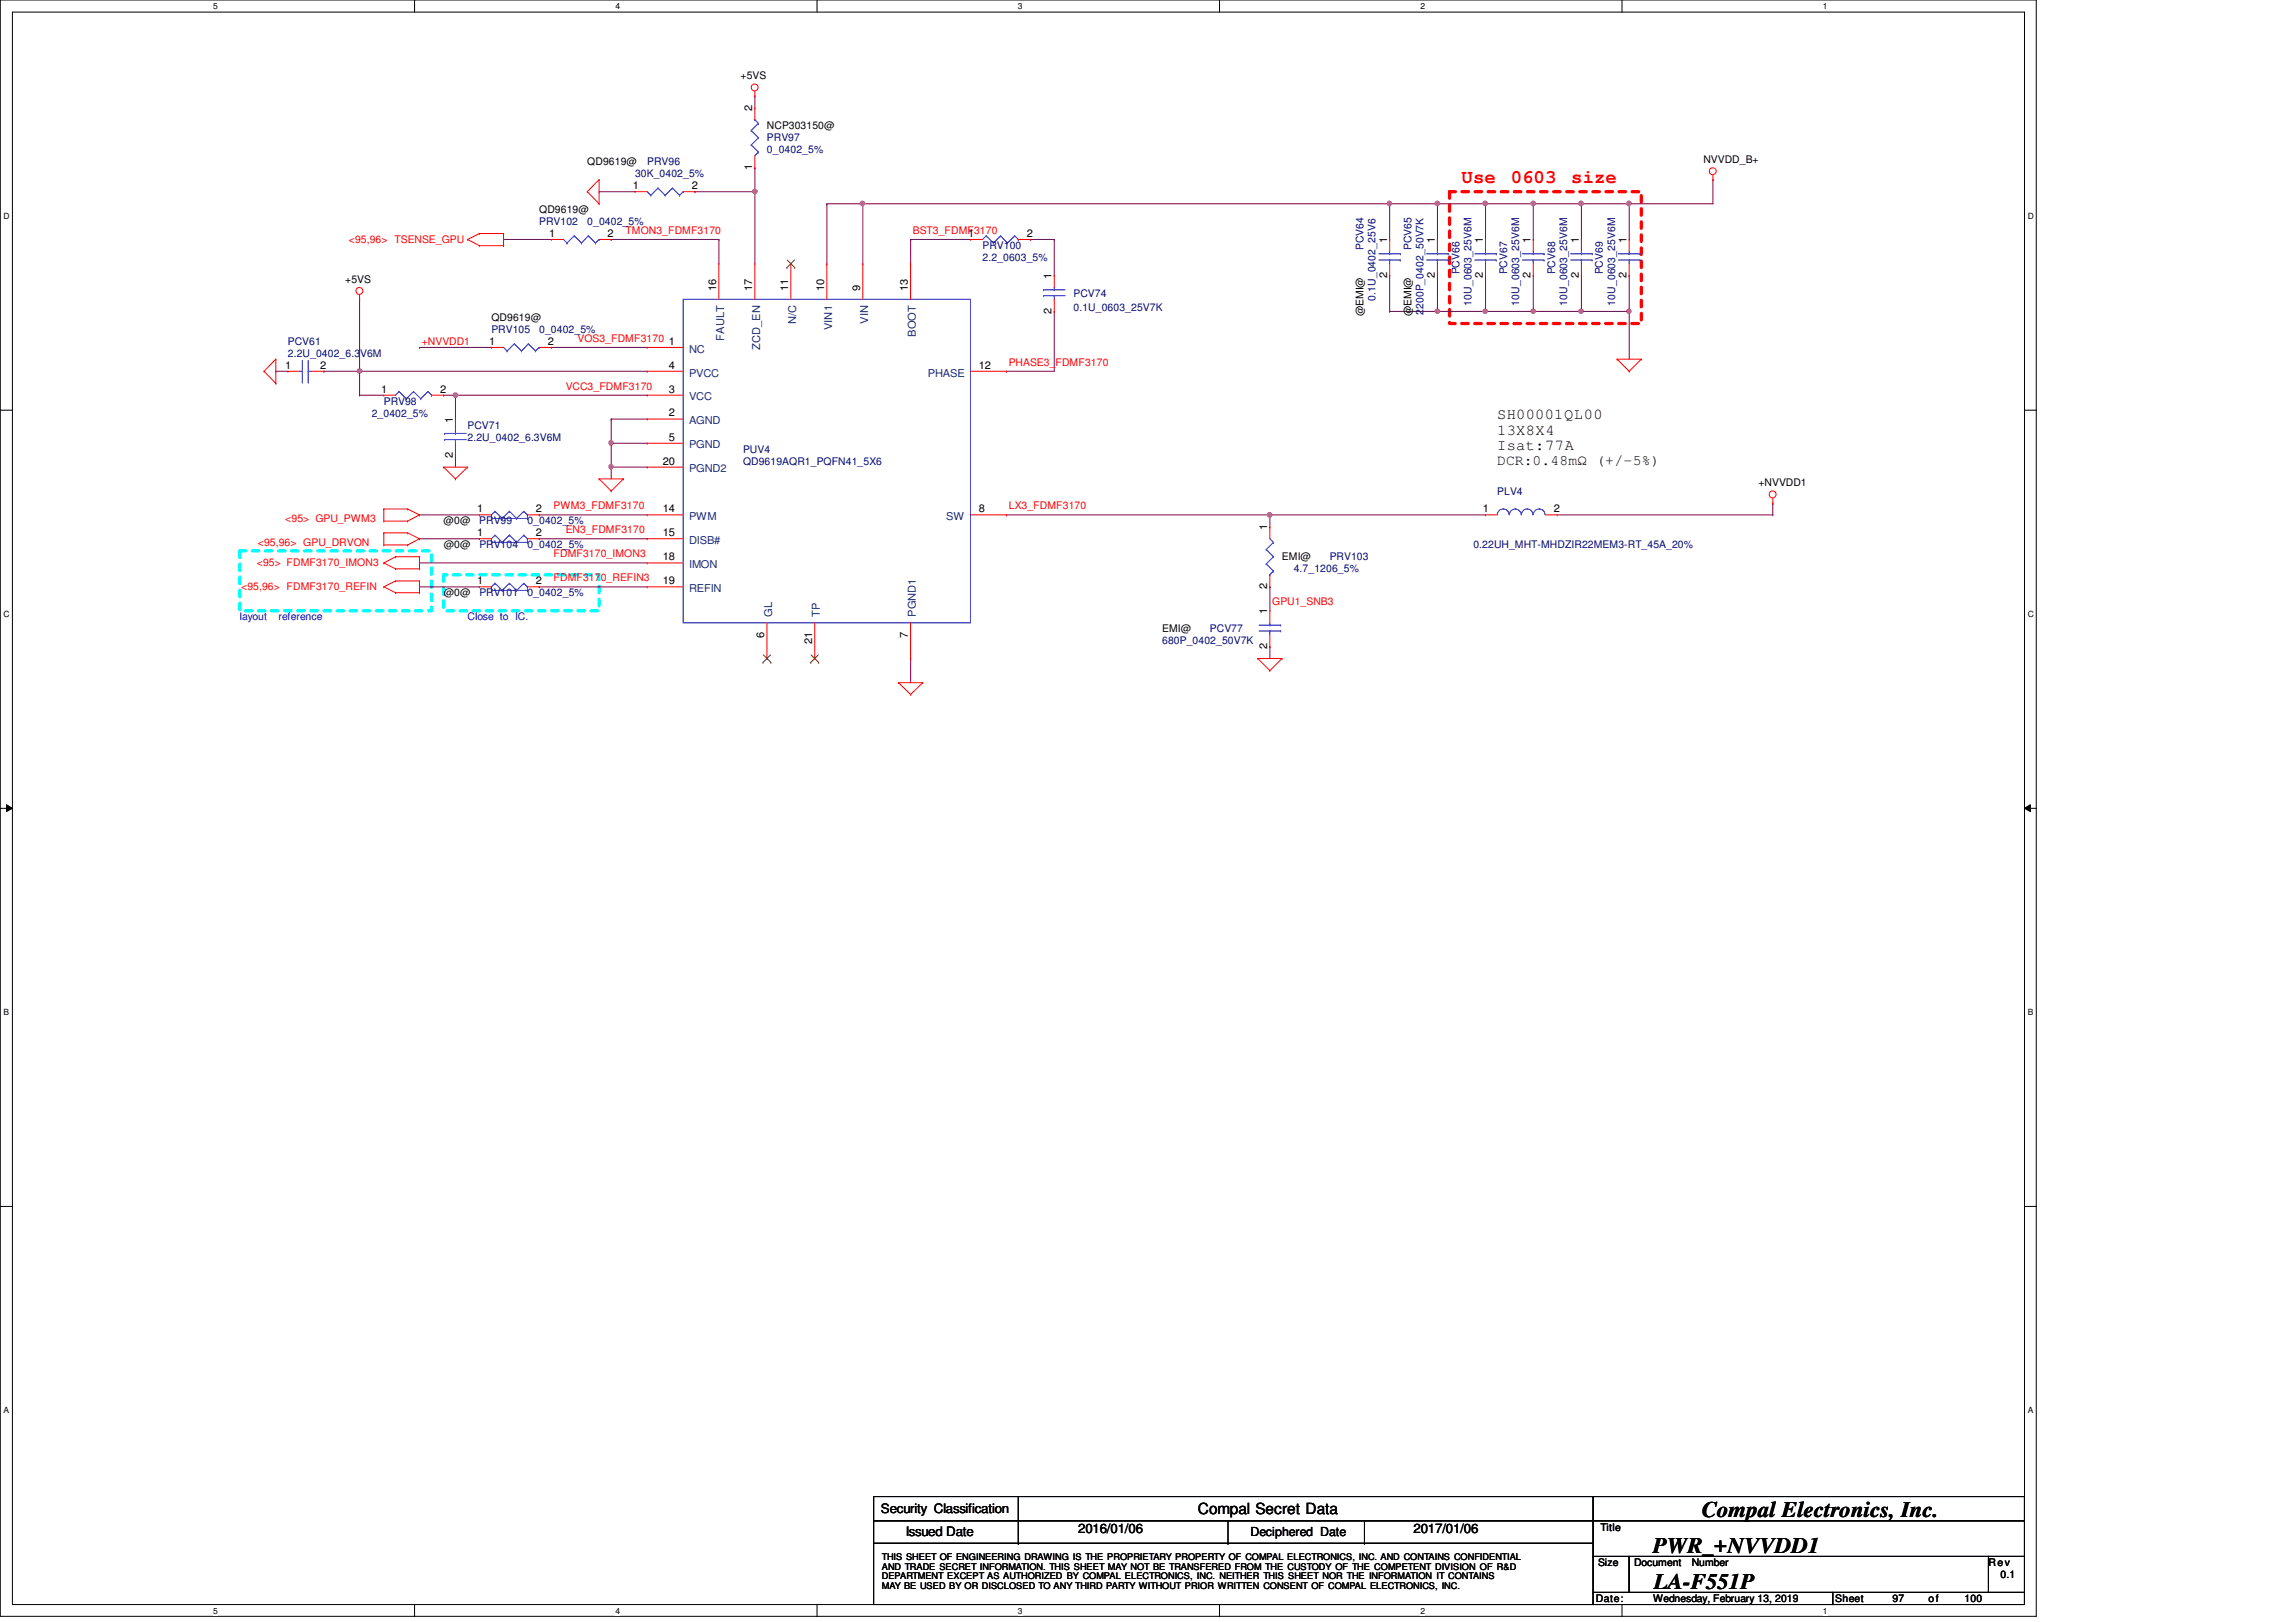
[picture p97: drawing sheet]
<svg xmlns="http://www.w3.org/2000/svg" width="297mm" height="210mm" viewBox="0 0 297 210" stroke-linecap="round" stroke-linejoin="round" font-family="sans-serif">
<defs><g id="words">
<g font-size="2.9">
<text x="220.1" y="196.3">Compal Electronics, Inc.</text>
<text x="213.7" y="201">PWR_+NVVDD1</text>
<text x="213.9" y="205.6">LA-F551P</text>
</g>
<g font-size="2.5" fill="#f00">
<text x="189.1" y="23.7">Use</text>
<text x="195.4" y="23.7">0603</text>
<text x="203.3" y="23.7">size</text>
</g>
<g font-size="2">
<text x="193.7" y="54.3">SH00001QL00</text>
<text x="193.7" y="56.3">13X8X4</text>
<text x="193.7" y="58.3">Isat:77A</text>
<text x="155" y="196">Compal Secret Data</text>
</g>
<text font-size="1.9" x="193.7" y="60.2">DCR:0.48mΩ (+/-5%)</text>
<g font-size="1.7">
<text x="114" y="195.8">Security Classification</text>
<text x="117.2" y="198.8">Issued Date</text>
<text x="139.5" y="198.3">2016/01/06</text>
<text x="182.9" y="198.3">2017/01/06</text>
</g>
<text font-size="1.6" x="161.8" y="198.8">Deciphered Date</text>
<g font-size="1.4">
<text x="95.8" y="10.2">+5VS</text>
<text x="97.3" y="14.4" transform="rotate(-90 97.3 14.4)">2</text>
<text x="99.2" y="16.7">NCP303150@</text>
<text x="76" y="21.4">QD9619@</text>
<text x="97.3" y="22.1" transform="rotate(-90 97.3 22.1)">1</text>
<text x="220.4" y="21.1">NVVDD_B+</text>
<text x="69.8" y="27.6">QD9619@</text>
<text x="81.9" y="24.5">1</text>
<text x="89.5" y="24.5">2</text>
<text x="71" y="30.6">1</text>
<text x="78.6" y="30.6">2</text>
<text x="125.3" y="30.6">1</text>
<text x="132.8" y="30.6">2</text>
<text x="179.4" y="31.5" transform="rotate(-90 179.4 31.5)">1</text>
<text x="185.6" y="31.5" transform="rotate(-90 185.6 31.5)">1</text>
<text x="191.8" y="31.5" transform="rotate(-90 191.8 31.5)">1</text>
<text x="198" y="31.5" transform="rotate(-90 198 31.5)">1</text>
<text x="204.3" y="31.5" transform="rotate(-90 204.3 31.5)">1</text>
<text x="210.4" y="31.5" transform="rotate(-90 210.4 31.5)">1</text>
<text x="44.7" y="36.6">+5VS</text>
<text x="63.6" y="41.5">QD9619@</text>
<text x="92.7" y="37.6" transform="rotate(-90 92.7 37.6)">16</text>
<text x="97.3" y="37.6" transform="rotate(-90 97.3 37.6)">17</text>
<text x="102" y="37.6" transform="rotate(-90 102 37.6)">11</text>
<text x="106.6" y="37.6" transform="rotate(-90 106.6 37.6)">10</text>
<text x="111.3" y="37.6" transform="rotate(-90 111.3 37.6)">9</text>
<text x="117.5" y="37.6" transform="rotate(-90 117.5 37.6)">13</text>
<text x="136.1" y="40.6" transform="rotate(-90 136.1 40.6)">2</text>
<text x="136.1" y="36.1" transform="rotate(-90 136.1 36.1)">1</text>
<text x="176.4" y="40.9" transform="rotate(-90 176.4 40.9)">@EMI@</text>
<text x="179.4" y="36" transform="rotate(-90 179.4 36)">2</text>
<text x="182.6" y="40.9" transform="rotate(-90 182.6 40.9)">@EMI@</text>
<text x="185.6" y="36" transform="rotate(-90 185.6 36)">2</text>
<text x="191.8" y="36" transform="rotate(-90 191.8 36)">2</text>
<text x="198" y="36" transform="rotate(-90 198 36)">2</text>
<text x="204.3" y="36" transform="rotate(-90 204.3 36)">2</text>
<text x="210.4" y="36" transform="rotate(-90 210.4 36)">2</text>
<text x="36.9" y="47.7">1</text>
<text x="41.4" y="47.7">2</text>
<text x="63.3" y="44.6">1</text>
<text x="70.9" y="44.6">2</text>
<text x="86.5" y="47.7">4</text>
<text x="86.5" y="44.6">1</text>
<text x="126.7" y="47.7">12</text>
<text x="49.3" y="50.8">1</text>
<text x="56.9" y="50.8">2</text>
<text x="86.5" y="53.9">2</text>
<text x="86.5" y="50.8">3</text>
<text x="58.6" y="59.3" transform="rotate(-90 58.6 59.3)">2</text>
<text x="58.6" y="54.7" transform="rotate(-90 58.6 54.7)">1</text>
<text x="86.5" y="57">5</text>
<text x="85.8" y="60.1">20</text>
<text x="227.5" y="62.9">+NVVDD1</text>
<text x="57.4" y="67.9">@0@</text>
<text x="57.4" y="70.9">@0@</text>
<text x="61.7" y="66.3">1</text>
<text x="61.7" y="69.4">1</text>
<text x="69.3" y="66.3">2</text>
<text x="69.3" y="69.4">2</text>
<text x="85.8" y="69.4">15</text>
<text x="85.8" y="66.3">14</text>
<text x="126.7" y="66.3">8</text>
<text x="163.9" y="68.6" transform="rotate(-90 163.9 68.6)">1</text>
<text x="191.8" y="66.3">1</text>
<text x="201" y="66.3">2</text>
<text x="57.4" y="77.2">@0@</text>
<text x="61.7" y="75.6">1</text>
<text x="69.3" y="75.6">2</text>
<text x="85.8" y="75.6">19</text>
<text x="85.8" y="72.5">18</text>
<text x="163.9" y="76.3" transform="rotate(-90 163.9 76.3)">2</text>
<text x="165.9" y="72.5">EMI@</text>
<text x="98.9" y="82.5" transform="rotate(-90 98.9 82.5)">6</text>
<text x="105.1" y="83.3" transform="rotate(-90 105.1 83.3)">21</text>
<text x="117.5" y="82.5" transform="rotate(-90 117.5 82.5)">7</text>
<text x="150.4" y="81.8">EMI@</text>
<text x="163.9" y="79.5" transform="rotate(-90 163.9 79.5)">1</text>
<text x="163.9" y="84" transform="rotate(-90 163.9 84)">2</text>
<text x="206.7" y="202.6">Size</text>
<text x="207" y="198.2">Title</text>
<text x="211.4" y="202.6">Document</text>
<text x="218.9" y="202.6">Number</text>
<text x="257.3" y="202.6">Rev</text>
<text x="206.5" y="207.3">Date:</text>
<text x="213.9" y="207.3">Wednesday, February 13, 2019</text>
<text x="237.4" y="207.3">Sheet</text>
<text x="244.8" y="207.3">97</text>
<text x="249.5" y="207.3">of</text>
<text x="254.2" y="207.3">100</text>
<text x="258.8" y="204.2">0.1</text>
</g>
<g font-size="1.4" fill="#000080">
<text x="82.2" y="22.9">30K_0402_5%</text>
<text x="83.7" y="21.4">PRV96</text>
<text x="99.2" y="18.3">PRV97</text>
<text x="99.2" y="19.9">0_0402_5%</text>
<text x="69.8" y="29.1">PRV102</text>
<text x="76" y="29.1">0_0402_5%</text>
<text x="127.1" y="32.2">PRV100</text>
<text x="127.1" y="33.8">2.2_0603_5%</text>
<text x="176.4" y="32.4" transform="rotate(-90 176.4 32.4)">PCV64</text>
<text x="182.6" y="32.4" transform="rotate(-90 182.6 32.4)">PCV65</text>
<text x="188.8" y="35.5" transform="rotate(-90 188.8 35.5)">PCV66</text>
<text x="195" y="35.5" transform="rotate(-90 195 35.5)">PCV67</text>
<text x="201.2" y="35.5" transform="rotate(-90 201.2 35.5)">PCV68</text>
<text x="207.4" y="35.5" transform="rotate(-90 207.4 35.5)">PCV69</text>
<text x="138.9" y="38.4">PCV74</text>
<text x="138.9" y="40.3">0.1U_0603_25V7K</text>
<text x="178" y="38.9" transform="rotate(-90 178 38.9)">0.1U_0402_25V6</text>
<text x="184.1" y="40.8" transform="rotate(-90 184.1 40.8)">2200P_0402_50V7K</text>
<text x="190.4" y="39.5" transform="rotate(-90 190.4 39.5)">10U_0603_25V6M</text>
<text x="196.5" y="39.5" transform="rotate(-90 196.5 39.5)">10U_0603_25V6M</text>
<text x="202.7" y="39.5" transform="rotate(-90 202.7 39.5)">10U_0603_25V6M</text>
<text x="208.9" y="39.5" transform="rotate(-90 208.9 39.5)">10U_0603_25V6M</text>
<text x="37.2" y="44.6">PCV61</text>
<text x="37.2" y="46.2">2.2U_0402_6.3V6M</text>
<text x="63.6" y="43.1">PRV105</text>
<text x="69.8" y="43.1">0_0402_5%</text>
<text x="48.1" y="53.9">2_0402_5%</text>
<text x="49.7" y="52.4">PRV98</text>
<text x="60.5" y="55.5">PCV71</text>
<text x="60.5" y="57">2.2U_0402_6.3V6M</text>
<text x="96.1" y="58.6">PUV4</text>
<text x="96.1" y="60.1">QD9619AQR1_PQFN41_5X6</text>
<text x="193.7" y="64">PLV4</text>
<text x="62" y="67.9">PRV99</text>
<text x="62" y="70.9">PRV104</text>
<text x="68.2" y="67.9">0_0402_5%</text>
<text x="68.2" y="70.9">0_0402_5%</text>
<text x="190.6" y="70.9">0.22UH_MHT-MHDZIR22MEM3-RT_45A_20%</text>
<text x="62" y="77.2">PRV101</text>
<text x="68.2" y="77.2">0_0402_5%</text>
<text x="167.4" y="74.1">4.7_1206_5%</text>
<text x="172" y="72.5">PRV103</text>
<text x="150.4" y="83.4">680P_0402_50V7K</text>
<text x="156.5" y="81.8">PCV77</text>
</g>
<g font-size="1.4" fill="#f00">
<text x="45.1" y="31.5">&lt;95,96&gt; TSENSE_GPU</text>
<text x="80.9" y="30.3">TMON3_FDMF3170</text>
<text x="118.1" y="30.3">BST3_FDMF3170</text>
<text x="54.6" y="44.7">+NVVDD1</text>
<text x="74.7" y="44.2">VOS3_FDMF3170</text>
<text x="130.5" y="47.3">PHASE3_FDMF3170</text>
<text x="73.2" y="50.4">VCC3_FDMF3170</text>
<text x="71.6" y="65.9">PWM3_FDMF3170</text>
<text x="130.5" y="65.9">LX3_FDMF3170</text>
<text x="33.4" y="70.7">&lt;95,96&gt; GPU_DRVON</text>
<text x="36.9" y="67.6">&lt;95&gt; GPU_PWM3</text>
<text x="73.2" y="69">EN3_FDMF3170</text>
<text x="31.2" y="76.4">&lt;95,96&gt; FDMF3170_REFIN</text>
<text x="33.2" y="73.3">&lt;95&gt; FDMF3170_IMON3</text>
<text x="71.6" y="75.2">FDMF3170_REFIN3</text>
<text x="71.6" y="72.1">FDMF3170_IMON3</text>
<text x="164.6" y="78.3">GPU1_SNB3</text>
</g>
<g font-size="1.4" fill="#004080">
<text x="103" y="42" transform="rotate(-90 103 42)">N/C</text>
<text x="112.3" y="41.9" transform="rotate(-90 112.3 41.9)">VIN</text>
<text x="89.1" y="45.6">NC</text>
<text x="93.7" y="44.1" transform="rotate(-90 93.7 44.1)">FAULT</text>
<text x="98.3" y="45.3" transform="rotate(-90 98.3 45.3)">ZCD_EN</text>
<text x="107.6" y="42.7" transform="rotate(-90 107.6 42.7)">VIN1</text>
<text x="118.5" y="43.6" transform="rotate(-90 118.5 43.6)">BOOT</text>
<text x="89.1" y="51.8">VCC</text>
<text x="89.1" y="48.7">PVCC</text>
<text x="120" y="48.7">PHASE</text>
<text x="89.1" y="58">PGND</text>
<text x="89.1" y="54.9">AGND</text>
<text x="89.1" y="61.1">PGND2</text>
<text x="89.1" y="70.4">DISB#</text>
<text x="89.1" y="67.3">PWM</text>
<text x="122.4" y="67.3">SW</text>
<text x="89.1" y="76.6">REFIN</text>
<text x="89.1" y="73.5">IMON</text>
<text x="99.9" y="79.8" transform="rotate(-90 99.9 79.8)">GL</text>
<text x="106.1" y="79.8" transform="rotate(-90 106.1 79.8)">TP</text>
<text x="118.5" y="79.8" transform="rotate(-90 118.5 79.8)">PGND1</text>
</g>
<g font-size="1.4" fill="#00f">
<text x="31" y="80.3">layout</text>
<text x="36" y="80.3">reference</text>
<text x="60.5" y="80.3">Close to IC.</text>
</g>
<g font-size="1.2">
<text x="114.1" y="201.9">THIS SHEET OF ENGINEERING DRAWING IS THE PROPRIETARY PROPERTY OF COMPAL ELECTRONICS, INC. AND CONTAINS CONFIDENTIAL</text>
<text x="114.1" y="203.2">AND TRADE SECRET INFORMATION. THIS SHEET MAY NOT BE TRANSFERED FROM THE CUSTODY OF THE COMPETENT DIVISION OF R&amp;D</text>
<text x="114.1" y="204.4">DEPARTMENT EXCEPT AS AUTHORIZED BY COMPAL ELECTRONICS, INC. NEITHER THIS SHEET NOR THE INFORMATION IT CONTAINS</text>
<text x="114.1" y="205.6">MAY BE USED BY OR DISCLOSED TO ANY THIRD PARTY WITHOUT PRIOR WRITTEN CONSENT OF COMPAL ELECTRONICS, INC.</text>
</g>
<g font-size="1.1">
<text x="27.6" y="1.2">5</text>
<text x="79.6" y="1.2">4</text>
<text x="131.7" y="1.2">3</text>
<text x="183.8" y="1.2">2</text>
<text x="235.8" y="1.2">1</text>
<text x=".5" y="28.3">D</text>
<text x="262.3" y="28.3">D</text>
<text x=".5" y="79.8">C</text>
<text x="262.3" y="79.8">C</text>
<text x=".5" y="131.3">B</text>
<text x="262.3" y="131.3">B</text>
<text x=".5" y="182.8">A</text>
<text x="262.3" y="182.8">A</text>
<text x="27.6" y="208.8">5</text>
<text x="79.6" y="208.8">4</text>
<text x="131.7" y="208.8">3</text>
<text x="183.8" y="208.8">2</text>
<text x="235.8" y="208.8">1</text>
</g>
</g></defs>
<path d="M0 0h263.4v209.2h-263.4zM1.6 1.6h260.3v206h-260.3z" fill="none" stroke="#000" stroke-width=".13"/>
<g fill="#fff">
<path d="M27.6 .2h.6v1.2h-.6z"/>
<path d="M27.6 207.9h.6v1.1h-.6z"/>
</g>
<path d="M53.6 0v1.6M53.6 207.6v1.6" fill="none" stroke="#000" stroke-width=".13"/>
<g fill="#fff">
<path d="M79.6 .2h.6v1.2h-.6z"/>
<path d="M79.6 207.9h.6v1.1h-.6z"/>
</g>
<path d="M105.7 0v1.6M105.7 207.6v1.6" fill="none" stroke="#000" stroke-width=".13"/>
<g fill="#fff">
<path d="M131.7 .2h.6v1.2h-.6z"/>
<path d="M131.7 207.9h.6v1.1h-.6z"/>
</g>
<path d="M157.8 0v1.6M157.8 207.6v1.6" fill="none" stroke="#000" stroke-width=".13"/>
<g fill="#fff">
<path d="M183.8 .2h.6v1.2h-.6z"/>
<path d="M183.8 207.9h.6v1.1h-.6z"/>
</g>
<path d="M209.8 0v1.6M209.8 207.6v1.6" fill="none" stroke="#000" stroke-width=".13"/>
<g fill="#fff">
<path d="M235.8 .2h.6v1.2h-.6z"/>
<path d="M235.8 207.9h.6v1.1h-.6z"/>
<path d="M.5 27.3h.7v1.2h-.7z"/>
<path d="M262.3 27.3h.8v1.2h-.8z"/>
<path d="M.5 78.8h.7v1.2h-.7z"/>
<path d="M262.3 78.8h.8v1.2h-.8z"/>
</g>
<path d="M0 53.1h1.6M261.9 53.1h1.6" fill="none" stroke="#000" stroke-width=".13"/>
<g fill="#fff">
<path d="M.5 130.3h.7v1.2h-.7z"/>
<path d="M262.3 130.3h.8v1.2h-.8z"/>
</g>
<path d="M0 104.6h1.6M.8 104.1l.8 .5-.8 .4zM261.9 104.6l.8-.5v.9zM261.9 104.6h1.6" fill="none" stroke="#000" stroke-width=".13"/>
<path d="M.8 104.1l.8 .5-.8 .4zM261.9 104.6l.8-.5v.9z" fill="#000"/>
<g fill="#fff">
<path d="M.5 181.9h.7v1.1h-.7z"/>
<path d="M262.3 181.9h.8v1.1h-.8z"/>
</g>
<path d="M0 156.1h1.6M261.9 156.1h1.6" fill="none" stroke="#000" stroke-width=".13"/>
<path d="M187.5 24.8h24.8v17.1h-24.8z" fill="none" stroke="#f00" stroke-width=".42" stroke-dasharray=".8 .8"/>
<path d="M31 71.3h24.8v7.7h-24.8zM57.4 74.4h20.1v4.6h-20.1z" fill="none" stroke="#0ff" stroke-width=".42" stroke-dasharray=".8 .8"/>
<path d="M130.2 66.6h.1M130.2 66.6h34.1M201.5 66.6h27.9M229.4 66.6h.1" fill="none" stroke="#800040" stroke-width=".13"/>
<circle cx="164.3" cy="66.6" r=".29" fill="#f0f"/>
<circle cx="164.3" cy="66.6" r=".29" fill="none" stroke="#f0f" stroke-width=".13"/>
<g fill="none" stroke="#800040" stroke-width=".13">
<path d="M117.8 31h.1M117.8 31h7.8M117.8 31v3.1M133.3 31h.1M133.3 31h3.1M136.4 31h.1M136.4 31v4.6M46.5 51.1h.1M46.5 51.1h3.2M58.9 51.1h.1M58.9 51.1h24.8M130.2 48h.1"/>
<path d="M136.4 40.3h.1M136.4 40.3v7.7h-6.2"/>
</g>
<circle cx="58.9" cy="51.1" r=".3" fill="#f0f"/>
<circle cx="58.9" cy="51.1" r=".3" fill="none" stroke="#f0f" stroke-width=".13"/>
<g fill="none" stroke="#800040" stroke-width=".13">
<path d="M46.5 38.7h.1M46.5 38.7v9.3M46.5 48h.1M46.5 48h37.2M54.3 45h.1M54.3 45h9.3M57.4 51.1h.1M57.4 51.1h1.5M58.9 58.9h.1M58.9 51.1h.1M58.9 51.1v3.1M58.9 58.9v1.6"/>
<path d="M71.3 45h.1M71.3 45h12.4"/>
</g>
<circle cx="46.5" cy="48" r=".29" fill="#f0f"/>
<circle cx="46.5" cy="48" r=".29" fill="none" stroke="#f0f" stroke-width=".13"/>
<path d="M35.7 48h.1M35.7 48h1.5M41.9 48h.1M41.9 48h4.6M46.5 48h.1M46.5 48v3.1M79.1 54.2h.1M79.1 54.2v3.2" fill="none" stroke="#800040" stroke-width=".13"/>
<circle cx="79" cy="57.3" r=".29" fill="#f0f"/>
<circle cx="79" cy="57.3" r=".29" fill="none" stroke="#f0f" stroke-width=".13"/>
<path d="M79.1 54.2h.1M79.1 54.2h4.6M54.3 66.6h.1M54.3 66.6h7.7M69.8 66.6h.1M69.8 66.6h13.9M79.1 60.5h.1M79.1 60.5v1.5M79.1 60.5h4.6M117.8 85.2h.1M117.8 85.2v3.1" fill="none" stroke="#800040" stroke-width=".13"/>
<circle cx="79" cy="60.4" r=".29" fill="#f0f"/>
<circle cx="79" cy="60.4" r=".29" fill="none" stroke="#f0f" stroke-width=".13"/>
<g fill="none" stroke="#800040" stroke-width=".13">
<path d="M97.7 12.4h.1M97.7 12.4v1.6M65.1 31h.1M65.1 31h6.2M77.5 24.8h.1M77.5 24.8h4.7M79.1 31h.1M79.1 31h13.9M93 31h.1M93 31v3.1M97.7 24.8h.1M97.7 24.8v9.3"/>
<path d="M79.1 57.4h.1M79.1 57.4v3.1M79.1 57.4h4.6M54.3 69.7h.1M54.3 75.9h.1M54.3 69.7h7.7M54.3 75.9h7.7M54.3 72.9h.1M54.3 72.9h29.4M69.8 75.9h.1M69.8 75.9h13.9M69.8 69.7h.1"/>
<path d="M69.8 69.7h13.9"/>
</g>
<circle cx="97.7" cy="24.8" r=".29" fill="#f0f"/>
<circle cx="97.7" cy="24.8" r=".29" fill="none" stroke="#f0f" stroke-width=".13"/>
<path d="M89.9 24.8h.1M97.7 21.7h.1M97.7 21.7v3.1h-7.8M107 26.4h.1M107 26.4v7.7M111.6 26.4h.1M111.6 26.4v7.7M111.6 26.4h68.2" fill="none" stroke="#800040" stroke-width=".13"/>
<circle cx="179.7" cy="26.3" r=".29" fill="#f0f"/>
<circle cx="179.7" cy="26.3" r=".29" fill="none" stroke="#f0f" stroke-width=".13"/>
<circle cx="111.6" cy="26.3" r=".3" fill="#f0f"/>
<circle cx="111.6" cy="26.3" r=".3" fill="none" stroke="#f0f" stroke-width=".13"/>
<g fill="none" stroke="#800040" stroke-width=".13">
<path d="M107 26.4h.1M107 26.4h4.6M186 26.4h.1M186 35.6h.1M186 26.4h6.2M186 35.6v4.7M221.6 23.2h.1M221.6 23.2v3.2M179.8 40.3h.1M179.8 40.3h12.4M186 40.3h.1M164.3 66.6h.1"/>
<path d="M164.3 66.6h27.9M164.3 66.6v1.6M229.4 65.1h.1M229.4 65.1v1.5"/>
</g>
<circle cx="186" cy="40.3" r=".29" fill="#f0f"/>
<circle cx="186" cy="40.3" r=".29" fill="none" stroke="#f0f" stroke-width=".13"/>
<path d="M179.8 35.6h.1M179.8 35.6v4.7M186 26.4h.1M186 26.4v4.6" fill="none" stroke="#800040" stroke-width=".13"/>
<circle cx="186" cy="26.3" r=".3" fill="#f0f"/>
<circle cx="186" cy="26.3" r=".3" fill="none" stroke="#f0f" stroke-width=".13"/>
<path d="M179.8 26.4h.1M179.8 26.4v4.6M179.8 26.4h6.2M210.8 40.3h.1M210.8 40.3v6.2" fill="none" stroke="#800040" stroke-width=".13"/>
<circle cx="210.7" cy="40.3" r=".29" fill="#f0f"/>
<circle cx="210.7" cy="40.3" r=".29" fill="none" stroke="#f0f" stroke-width=".13"/>
<path d="M192.2 35.6h.1M192.2 26.4h.1M192.2 26.4v4.6M192.2 35.6v4.7M198.4 35.6h.1M198.4 35.6v4.7M204.6 35.6h.1M204.6 35.6v4.7M210.8 35.6h.1M210.8 35.6v4.7" fill="none" stroke="#800040" stroke-width=".13"/>
<circle cx="192.1" cy="26.3" r=".3" fill="#f0f"/>
<circle cx="192.1" cy="26.3" r=".3" fill="none" stroke="#f0f" stroke-width=".13"/>
<path d="M198.4 26.4h.1M198.4 26.4v4.6M204.6 26.4h.1M204.6 26.4v4.6M210.8 26.4h.1M210.8 26.4v4.6" fill="none" stroke="#800040" stroke-width=".13"/>
<circle cx="210.7" cy="26.3" r=".29" fill="#f0f"/>
<circle cx="210.7" cy="26.3" r=".29" fill="none" stroke="#f0f" stroke-width=".13"/>
<path d="M192.2 26.4h.1M192.2 26.4h12.4M198.4 26.4h.1" fill="none" stroke="#800040" stroke-width=".13"/>
<circle cx="204.5" cy="26.3" r=".3" fill="#f0f"/>
<circle cx="204.5" cy="26.3" r=".3" fill="none" stroke="#f0f" stroke-width=".13"/>
<circle cx="198.4" cy="26.3" r=".3" fill="#f0f"/>
<circle cx="198.4" cy="26.3" r=".3" fill="none" stroke="#f0f" stroke-width=".13"/>
<path d="M204.6 26.4h.1M204.6 26.4h17M210.8 26.4h.1M192.2 40.3h.1M192.2 40.3h6.2" fill="none" stroke="#800040" stroke-width=".13"/>
<circle cx="192.2" cy="40.3" r=".29" fill="#f0f"/>
<circle cx="192.2" cy="40.3" r=".29" fill="none" stroke="#f0f" stroke-width=".13"/>
<path d="M198.4 40.3h.1M198.4 40.3h6.2" fill="none" stroke="#800040" stroke-width=".13"/>
<circle cx="204.6" cy="40.3" r=".29" fill="#f0f"/>
<circle cx="204.6" cy="40.3" r=".29" fill="none" stroke="#f0f" stroke-width=".13"/>
<circle cx="198.4" cy="40.3" r=".29" fill="#f0f"/>
<circle cx="198.4" cy="40.3" r=".29" fill="none" stroke="#f0f" stroke-width=".13"/>
<path d="M204.6 40.3h.1M204.6 40.3h6.2M164.3 75.9h.1M164.3 75.9v3.1M164.3 83.7h.1M164.3 83.7v1.5" fill="none" stroke="#800040" stroke-width=".13"/>
<g fill="none" stroke="#f00" stroke-width=".13">
<path d="M97.7 14h.1M97.7 14v1.5M97.7 12.4h.1M97.7 11.8v.6M46.5 38.7h.1M46.5 38.1v.6M60.5 31h.1M60.5 31l1.5 .8M62 30.2h.1M62 31.8h.1M62 30.2l-1.5 .8M62 30.2h3.1"/>
<path d="M62 31.8h3.1M65.1 30.2h.1M65.1 31.8h.1M65.1 30.2v1.6M71.3 31h.1M71.3 31h1.6M76 24.8h.1M76 24.8l1.5 1.6M77.5 31h1.6M77.5 26.4h.1M77.5 23.2h.1M77.5 23.2v3.2"/>
<path d="M77.5 23.2l-1.5 1.6M79.1 31h.1M82.2 24.8h.1M82.2 24.8h1.5M88.4 24.8h1.5M89.9 24.8h.1M93 34.1h.1M93 34.1v4.6M97.7 34.1h.1M97.7 34.1v4.6M97.7 21.7h.1M97.7 20.2v1.5"/>
<path d="M102.3 34.1h.1M102.3 34.1v4.6M107 34.1h.1M107 34.1v4.6M111.6 34.1h.1M111.6 34.1v4.6M117.8 34.1h.1M117.8 34.1v4.6M125.6 31h.1M125.6 31h1.5M131.7 31h1.6M133.3 31h.1"/>
<path d="M136.4 38.7v1.6M136.4 35.6h.1M136.4 35.6v1.6M179.8 35.6h.1M179.8 34.1v1.5M179.8 31h.1M179.8 31v1.6M186 35.6h.1M186 34.1v1.5M186 31h.1M186 31v1.6M192.2 35.6h.1"/>
<path d="M192.2 34.1v1.5M192.2 31h.1M192.2 31v1.6M198.4 35.6h.1M198.4 34.1v1.5M198.4 31h.1M198.4 31v1.6M204.6 35.6h.1M204.6 34.1v1.5M204.6 31h.1M204.6 31v1.6M210.8 35.6h.1"/>
<path d="M210.8 34.1v1.5M210.8 31h.1M210.8 31v1.6M221.6 23.2h.1M221.6 22.6v.6M34.2 48h.1M34.2 48l1.5 1.6M35.7 49.6h.1M35.7 46.5h.1M35.7 46.5v3.1M35.7 46.5l-1.5 1.5M37.2 48h.1"/>
<path d="M37.2 48h1.6M40.3 48h1.6M41.9 48h.1M49.7 51.1h.1M49.7 51.1h1.5M55.8 51.1h1.6M57.4 51.1h.1M58.9 58.9h.1M58.9 57.4v1.5M58.9 54.2h.1M58.9 54.2v1.6M63.6 45h.1"/>
<path d="M63.6 45h1.5M69.8 45h1.5M71.3 45h.1M83.7 57.4h.1M83.7 57.4h4.7M83.7 54.2h.1M83.7 54.2h4.7M83.7 51.1h.1M83.7 51.1h4.7M83.7 48h.1M83.7 48h4.7M83.7 45h.1"/>
<path d="M83.7 45h4.7M125.6 48h4.6M130.2 48h.1M136.4 40.3h.1M209.2 46.5h.1M209.2 46.5h3.1M209.2 46.5l1.6 1.5M210.8 48h.1M212.3 46.5h.1M212.3 46.5l-1.5 1.5M49.7 75.9h.1M49.7 75.9l1.5 .8"/>
<path d="M49.7 70.5h.1M49.7 69h.1M49.7 69v1.5M49.7 69h3M49.7 70.5h3M49.7 72.9h.1M49.7 72.9l1.5 .7M49.7 67.4h.1M49.7 65.9h.1M49.7 65.9h3M49.7 67.4h3M49.7 65.9v1.5"/>
<path d="M51.2 75.2h.1M51.2 76.7h.1M51.2 75.2l-1.5 .7M51.2 75.2h3.1M51.2 76.7h3.1M51.2 72.1h.1M51.2 73.6h.1M51.2 72.1l-1.5 .8M51.2 72.1h3.1M51.2 73.6h3.1M52.7 69h.1M52.7 70.5h.1"/>
<path d="M52.7 69l1.6 .7M52.7 65.9h.1M52.7 67.4h.1M52.7 65.9l1.6 .7M54.3 75.2h.1M54.3 76.7h.1M54.3 75.2v1.5M54.3 69.7h.1M54.3 69.7l-1.6 .8M54.3 72.1h.1M54.3 73.6h.1M54.3 72.1v1.5"/>
<path d="M54.3 66.6h.1M54.3 66.6l-1.6 .8M57.4 60.5h.1M57.4 60.5h3.1M57.4 60.5l1.5 1.5M58.9 62h.1M60.5 60.5h.1M60.5 60.5l-1.6 1.5M62 66.6h.1M62 66.6h1.6M62 69.7h.1M62 69.7h1.6"/>
<path d="M62 75.9h.1M62 75.9h1.6M68.2 66.6h1.6M68.2 69.7h1.6M68.2 75.9h1.6M69.8 66.6h.1M69.8 69.7h.1M69.8 75.9h.1M77.5 62h.1M77.5 62h3.1M77.5 62l1.6 1.5M79.1 63.5h.1"/>
<path d="M80.6 62h.1M80.6 62l-1.5 1.5M83.7 75.9h.1M83.7 75.9h4.7M83.7 72.9h.1M83.7 72.9h4.7M83.7 69.7h.1M83.7 69.7h4.7M83.7 66.6h.1M83.7 66.6h4.7M83.7 60.4h.1M83.7 60.4h4.7"/>
<path d="M125.6 66.6h4.6M130.2 66.6h.1M164.3 79h.1M164.3 79v1.6M164.3 75.9h.1M164.3 74.4v1.5M164.3 68.2h.1M164.3 68.2v1.5M192.2 66.6h.1M192.2 66.6h1.5M199.9 66.6h1.6M201.5 66.6h.1"/>
<path d="M229.4 65.1h.1M229.4 64.5v.6M99.2 85.2h.1M99.2 80.6v4.6M105.4 85.2h.1M105.4 80.6v4.6M116.2 88.3h.1M116.2 88.3h3.2M116.2 88.3l1.6 1.6M117.8 85.2h.1M117.8 80.6v4.6M117.8 89.9h.1"/>
<path d="M119.4 88.3h.1M119.4 88.3l-1.6 1.6M162.7 85.2h.1M162.7 85.2h3.2M162.7 85.2l1.6 1.6M164.3 83.7h.1M164.3 82.1v1.6M164.3 86.8h.1M165.9 85.2h.1M165.9 85.2l-1.6 1.6"/>
<circle cx="97.6" cy="11.3" r=".45"/>
<circle cx="46.5" cy="37.6" r=".45"/>
<circle cx="221.6" cy="22.2" r=".45"/>
<circle cx="229.3" cy="64" r=".45"/>
</g>
<g fill="none" stroke="#000" stroke-width=".13">
<path d="M113 199.7h93.1v7.9h-93.1zM113 193.7h93.1v3.1h-93.1zM113 196.8h93.1v2.9h-93.1zM131.7 193.7v6M131.7 199.7h.1M131.7 196.8h.1M158.9 196.8v2.9M158.9 199.7h.1M176.5 196.8v2.9M176.5 199.7h.1M206.1 193.7h55.8v3.1h-55.8zM206.1 196.8h55.8v4.6h-55.8z"/>
<path d="M206.1 201.4h4.7v4.7h-4.7zM206.1 206.1h31v1.5h-31zM210.8 201.4h46.5v4.7h-46.5zM237.1 206.1h24.8v1.5h-24.8zM257.3 201.4h4.6v4.7h-4.6z"/>
</g>
<g fill="none" stroke="#00f" stroke-width=".13">
<path d="M97.2 18.8h.1M97.2 16.9h.1M97.2 18.8l.9 .9M97.2 16.9l.9 .9M97.7 15.5h.1M97.7 15.5l.4 .5M98.1 19.7h.1M98.1 17.8h.1M98.1 16h.1M98.1 19.7l-.4 .5M98.1 17.8l-.9 1M98.1 16l-.9 .9"/>
<path d="M72.9 31l.5 .5M73.4 31.5h.1M74.3 30.5h.1M74.3 30.5l-.9 1M74.3 30.5l.9 1M75.2 31.5h.1M76.1 30.5h.1M76.1 30.5l-.9 1M76.1 30.5l.9 1M77 31.5h.1M77.5 31h.1M77.5 31l-.5 .5"/>
<path d="M83.7 24.8l.5 .5M84.2 25.3h.1M85.1 24.3h.1M85.1 24.3l-.9 1M85.1 24.3l1 1M86.1 25.3h.1M87 24.3h.1M87 24.3l-.9 1M87 24.3l.9 1M87.9 25.3h.1M88.4 24.8h.1M88.4 24.8l-.5 .5"/>
<path d="M88.4 38.7h37.2v41.9h-37.2zM127.6 30.5h.1M127.6 30.5l-.5 .5M127.6 30.5l.9 1M128.5 31.5h.1M129.4 30.5h.1M129.4 30.5l-.9 1M129.4 30.5l.9 1M130.3 31.5h.1M131.3 30.5h.1M131.3 30.5l-1 1M131.3 30.5l.4 .5"/>
<path d="M131.7 31h.1M135 38.3h.1M135 37.5h.1M135 38.3h2.8M135 37.5h2.8M136.4 37.5h.1M136.4 38.3h.1M136.4 37.2v.3M136.4 38.3v.4M178.4 33.7h2.8M178.4 32.8h2.8M179.8 32.8h.1"/>
<path d="M179.8 33.7h.1M179.8 32.6v.2M179.8 33.7v.4M181.2 33.7h.1M181.2 32.8h.1M184.6 33.7h2.8M184.6 32.8h2.8M186 32.8h.1M186 33.7h.1M186 32.6v.2M186 33.7v.4M187.4 33.7h.1"/>
<path d="M187.4 32.8h.1M190.8 33.7h2.8M190.8 32.8h2.8M192.2 32.8h.1M192.2 33.7h.1M192.2 32.6v.2M192.2 33.7v.4M193.6 33.7h.1M193.6 32.8h.1M197 33.7h2.8M197 32.8h2.8M198.4 32.8h.1"/>
<path d="M198.4 33.7h.1M198.4 32.6v.2M198.4 33.7v.4M199.8 33.7h.1M199.8 32.8h.1M203.2 33.7h2.8M203.2 32.8h2.8M204.6 32.8h.1M204.6 33.7h.1M204.6 32.6v.2M204.6 33.7v.4M206 33.7h.1"/>
<path d="M206 32.8h.1M209.4 33.7h2.8M209.4 32.8h2.8M210.8 32.8h.1M210.8 33.7h.1M210.8 32.6v.2M210.8 33.7v.4M212.2 33.7h.1M212.2 32.8h.1M38.8 48h.3M39.1 48h.1M39.1 49.4h.1"/>
<path d="M39.1 46.7v2.7M39.9 49.4h.1M39.9 48h.1M39.9 48h.4M39.9 46.7v2.7M51.6 50.7h.1M51.6 50.7l-.4 .4M51.6 50.7l1 .9M52.6 51.6h.1M53.5 50.7h.1M53.5 50.7l-.9 .9M53.5 50.7l.9 .9"/>
<path d="M54.4 51.6h.1M55.4 50.7h.1M55.4 50.7l-1 .9M55.4 50.7l.4 .4M55.8 51.1h.1M57.5 56.9h.1M57.5 56.1h.1M57.5 56.9h2.8M57.5 56.1h2.8M58.9 56.1h.1M58.9 56.9h.1M58.9 55.8v.3"/>
<path d="M58.9 56.9v.5M65.1 45l.5 .4M65.6 45.4h.1M66.5 44.5h.1M66.5 44.5l-.9 .9M66.5 44.5l1 .9M67.5 45.4h.1M68.4 44.5h.1M68.4 44.5l-.9 .9M68.4 44.5l.9 .9M69.3 45.4h.1M69.8 45h.1"/>
<path d="M69.8 45l-.5 .4M63.6 67.1h.1M63.6 67.1h4.6M63.6 70.2h.1M63.6 70.2h4.6M63.6 76.4h.1M63.6 76.4h4.6M64 66.2h.1M64 66.2l-.4 .4v.5M64 66.2l1 .9M64 69.3h.1M64 69.3l-.4 .4v.5"/>
<path d="M64 69.3l1 .9M64 75.5h.1M64 75.5l-.4 .4v.5M64 75.5l1 .9M65 67.1h.1M65 70.2h.1M65 76.4h.1M65.9 66.2h.1M65.9 66.2l-.9 .9M65.9 66.2l.9 .9M65.9 69.3h.1M65.9 69.3l-.9 .9"/>
<path d="M65.9 69.3l.9 .9M65.9 75.5h.1M65.9 75.5l-.9 .9M65.9 75.5l.9 .9M66.8 67.1h.1M66.8 70.2h.1M66.8 76.4h.1M67.8 66.2h.1M67.8 66.2l-1 .9M67.8 66.2l.4 .4M67.8 69.3h.1M67.8 69.3l-1 .9"/>
<path d="M67.8 69.3l.4 .4M67.8 75.5h.1M67.8 75.5l-1 .9M67.8 75.5l.4 .4M68.2 66.6h.1M68.2 67.1h.1M68.2 66.6v.5M68.2 69.7h.1M68.2 70.2h.1M68.2 69.7v.5M68.2 75.9h.1M68.2 76.4h.1"/>
<path d="M68.2 75.9v.5M163.8 71.1h.1M163.8 73h.1M163.8 71.1l1 .9M163.8 73l1 .9M164.3 74.4h.1M164.3 69.7l.5 .5M164.8 70.2h.1M164.8 72h.1M164.8 73.9h.1M164.8 70.2l-1 .9M164.8 72l-1 1"/>
<path d="M164.8 73.9l-.5 .5M193.7 66.6a.76 .76 0 0 1 .8-.7 .76 .76 0 0 1 .7 .7M195.3 66.6a.76 .76 0 0 1 .7-.7 .76 .76 0 0 1 .8 .7M196.8 66.6a.74 .74 0 0 1 .8-.7 .74 .74 0 0 1 .7 .7M198.4 66.6a.76 .76 0 0 1 .7-.7 .76 .76 0 0 1 .8 .7M162.9 81.7h2.8M162.9 80.9h2.8M164.3 80.9h.1M164.3 81.7h.1M164.3 80.6v.3M164.3 81.7v.4M165.7 81.7h.1"/>
<path d="M165.7 80.9h.1"/>
</g>
<path d="M101.8 34.6h.1M101.8 33.7l1 .9M102.8 33.7l-1 .9M102.8 34.6h.1M98.7 85.7h.1M98.8 84.7l.9 1M99.7 84.7l-1 1M99.7 85.7h.1M104.9 85.7h.1M104.9 84.7l1 1M105.9 84.7l-1 1M105.9 85.7h.1" fill="none" stroke="#804000" stroke-width=".13"/>
<circle cx="164.2" cy="66.6" r=".29" fill="#f0f"/>
<circle cx="164.2" cy="66.6" r=".29" fill="none" stroke="#f0f" stroke-width=".13"/>
<circle cx="58.9" cy="51.1" r=".3" fill="#f0f"/>
<circle cx="58.9" cy="51.1" r=".3" fill="none" stroke="#f0f" stroke-width=".13"/>
<circle cx="46.5" cy="48" r=".29" fill="#f0f"/>
<circle cx="46.5" cy="48" r=".29" fill="none" stroke="#f0f" stroke-width=".13"/>
<circle cx="79" cy="57.3" r=".29" fill="#f0f"/>
<circle cx="79" cy="57.3" r=".29" fill="none" stroke="#f0f" stroke-width=".13"/>
<circle cx="79" cy="60.4" r=".29" fill="#f0f"/>
<circle cx="79" cy="60.4" r=".29" fill="none" stroke="#f0f" stroke-width=".13"/>
<circle cx="97.7" cy="24.8" r=".29" fill="#f0f"/>
<circle cx="97.7" cy="24.8" r=".29" fill="none" stroke="#f0f" stroke-width=".13"/>
<circle cx="179.7" cy="26.3" r=".29" fill="#f0f"/>
<circle cx="179.7" cy="26.3" r=".29" fill="none" stroke="#f0f" stroke-width=".13"/>
<circle cx="111.6" cy="26.3" r=".3" fill="#f0f"/>
<circle cx="111.6" cy="26.3" r=".3" fill="none" stroke="#f0f" stroke-width=".13"/>
<circle cx="186" cy="40.3" r=".29" fill="#f0f"/>
<circle cx="186" cy="40.3" r=".29" fill="none" stroke="#f0f" stroke-width=".13"/>
<circle cx="186" cy="26.3" r=".3" fill="#f0f"/>
<circle cx="186" cy="26.3" r=".3" fill="none" stroke="#f0f" stroke-width=".13"/>
<circle cx="210.7" cy="40.3" r=".29" fill="#f0f"/>
<circle cx="210.7" cy="40.3" r=".29" fill="none" stroke="#f0f" stroke-width=".13"/>
<circle cx="192.1" cy="26.3" r=".3" fill="#f0f"/>
<circle cx="192.1" cy="26.3" r=".3" fill="none" stroke="#f0f" stroke-width=".13"/>
<circle cx="210.7" cy="26.3" r=".29" fill="#f0f"/>
<circle cx="210.7" cy="26.3" r=".29" fill="none" stroke="#f0f" stroke-width=".13"/>
<circle cx="204.5" cy="26.3" r=".3" fill="#f0f"/>
<circle cx="204.5" cy="26.3" r=".3" fill="none" stroke="#f0f" stroke-width=".13"/>
<circle cx="198.4" cy="26.3" r=".3" fill="#f0f"/>
<circle cx="198.4" cy="26.3" r=".3" fill="none" stroke="#f0f" stroke-width=".13"/>
<circle cx="192.1" cy="40.3" r=".29" fill="#f0f"/>
<circle cx="192.1" cy="40.3" r=".29" fill="none" stroke="#f0f" stroke-width=".13"/>
<circle cx="204.5" cy="40.3" r=".29" fill="#f0f"/>
<circle cx="204.5" cy="40.3" r=".29" fill="none" stroke="#f0f" stroke-width=".13"/>
<circle cx="198.4" cy="40.3" r=".29" fill="#f0f"/>
<circle cx="198.4" cy="40.3" r=".29" fill="none" stroke="#f0f" stroke-width=".13"/>
<use href="#words"/>
</svg>
